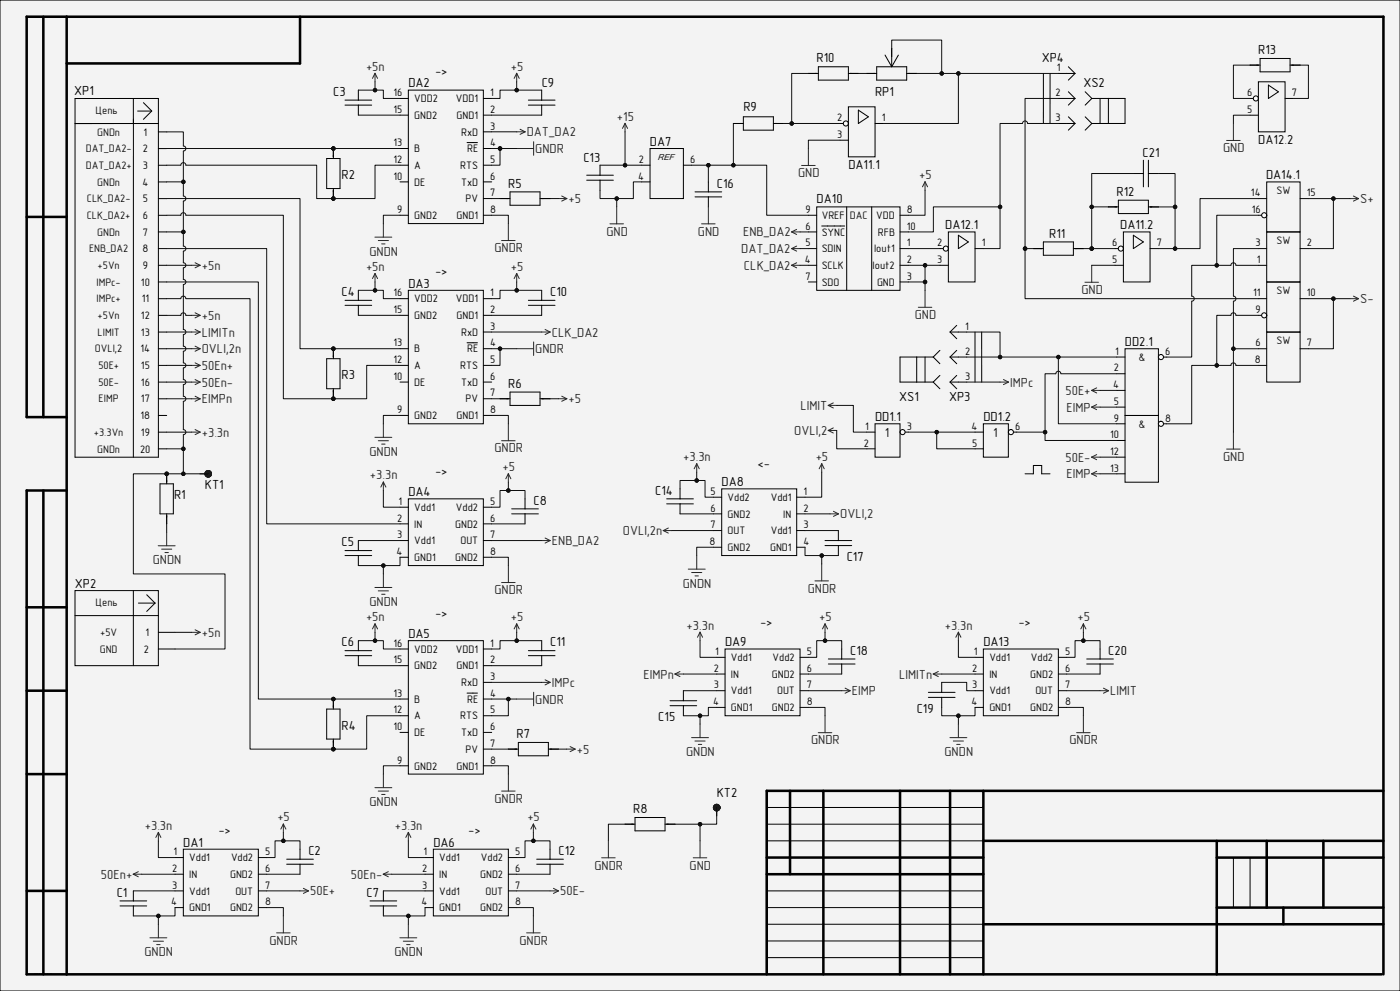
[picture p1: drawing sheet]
<svg xmlns="http://www.w3.org/2000/svg" width="420mm" height="297mm" viewBox="0 0 420 297" stroke-linecap="round" stroke-linejoin="round" font-family="sans-serif">
<defs><g id="words">
<g font-size="3.9">
<text x="377.5" y="16.2">R13</text>
<text x="245" y="18.7">R10</text>
<text x="312.5" y="18.7">XP4</text>
<text x="22.3" y="28.4">XP1</text>
<text x="100" y="28.7">C3</text>
<text x="122.5" y="26.2">DA2</text>
<text x="162.5" y="26.2">C9</text>
<text x="262.5" y="28.7">RP1</text>
<text x="325" y="26.2">XS2</text>
<text x="223" y="33.2">R9</text>
<text x="195" y="43.7">DA7</text>
<text x="342.7" y="46.9">C21</text>
<text x="377.5" y="43">DA12.2</text>
<text x="102.5" y="53.7">R2</text>
<text x="175" y="48.7">C13</text>
<text x="254.5" y="50.5">DA11.1</text>
<text x="379.8" y="53.7">DA14.1</text>
<text x="152.5" y="56.2">R5</text>
<text x="215" y="56.2">C16</text>
<text x="335" y="58.7">R12</text>
<text x="245" y="61">DA10</text>
<text x="283.5" y="68.7">DA12.1</text>
<text x="314.7" y="71.5">R11</text>
<text x="336" y="68.7">DA11.2</text>
<text x="102.5" y="88.7">C4</text>
<text x="122.5" y="86.2">DA3</text>
<text x="165" y="88.7">C10</text>
<text x="337.5" y="103.7">DD2.1</text>
<text x="102.5" y="113.7">R3</text>
<text x="152.5" y="116.2">R6</text>
<text x="269.7" y="120.3">XS1</text>
<text x="284.7" y="120.3">XP3</text>
<text x="262.5" y="126.2">DD1.1</text>
<text x="295" y="126.2">DD1.2</text>
<text x="52.2" y="149.6">R1</text>
<text x="61.5" y="146.5">КТ1</text>
<text x="122.5" y="148.7">DA4</text>
<text x="196.5" y="148.2">C14</text>
<text x="216.5" y="145.7">DA8</text>
<text x="160" y="151.2">C8</text>
<text x="102.5" y="163.7">C5</text>
<text x="254" y="168.2">C17</text>
<text x="22.5" y="176.2">XP2</text>
<text x="122.5" y="191.2">DA5</text>
<text x="102.5" y="193.7">C6</text>
<text x="165" y="193.7">C11</text>
<text x="217.5" y="193.7">DA9</text>
<text x="255" y="196.2">C18</text>
<text x="295" y="193.7">DA13</text>
<text x="332.5" y="196.2">C20</text>
<text x="275" y="213.7">C19</text>
<text x="102.5" y="218.7">R4</text>
<text x="155" y="221.2">R7</text>
<text x="197.5" y="216.2">C15</text>
<text x="215" y="238.7">КТ2</text>
<text x="190" y="243.7">R8</text>
<text x="55" y="253.7">DA1</text>
<text x="92.5" y="256.2">C2</text>
<text x="130" y="253.7">DA6</text>
<text x="167.5" y="256.2">C12</text>
<text x="35" y="268.7">C1</text>
<text x="110" y="268.7">C7</text>
</g>
<g font-size="3.9" fill="#262626">
<text x="109.8" y="21.2">+5n</text>
<text x="153.2" y="21.2">+5</text>
<text x="158" y="40.9">DAT_DA2</text>
<text x="185.1" y="36.2">+15</text>
<text x="160.6" y="45.8">GNDR</text>
<text x="366.9" y="45.6">GND</text>
<text x="239.4" y="53.1">GND</text>
<text x="275.8" y="53.7">+5</text>
<text x="170.6" y="60.9">+5</text>
<text x="408.1" y="60.9">S+</text>
<text x="181.9" y="70.6">GND</text>
<text x="209.4" y="70.6">GND</text>
<text x="222.9" y="70.9">ENB_DA2</text>
<text x="110.8" y="76.6">GNDN</text>
<text x="148.3" y="75.6">GNDR</text>
<text x="222.4" y="75.9">DAT_DA2</text>
<text x="60.5" y="80.9">+5n</text>
<text x="109.8" y="81.2">+5n</text>
<text x="153.2" y="81.2">+5</text>
<text x="223.2" y="80.9">CLK_DA2</text>
<text x="324.4" y="88.1">GND</text>
<text x="60.5" y="95.8">+5n</text>
<text x="274.4" y="95.6">GND</text>
<text x="408.1" y="90.8">S-</text>
<text x="60.5" y="100.9">LIMITn</text>
<text x="165.6" y="100.9">CLK_DA2</text>
<text x="60.5" y="105.9">OVLI,2n</text>
<text x="160.6" y="105.9">GNDR</text>
<text x="60.5" y="110.9">50En+</text>
<text x="60.5" y="115.9">50En-</text>
<text x="303.1" y="115.9">IMPc</text>
<text x="319.7" y="118.4">50E+</text>
<text x="60.5" y="120.9">EIMPn</text>
<text x="170.6" y="120.9">+5</text>
<text x="240.1" y="122.9">LIMIT</text>
<text x="320" y="123.4">EIMP</text>
<text x="60.5" y="130.9">+3.3n</text>
<text x="238.3" y="130.3">OVLI,2</text>
<text x="110.8" y="136.6">GNDN</text>
<text x="148.3" y="135.6">GNDR</text>
<text x="111" y="143.7">+3.3n</text>
<text x="150.7" y="141.2">+5</text>
<text x="204.9" y="138.2">+3.3n</text>
<text x="244.7" y="138.2">+5</text>
<text x="319.7" y="138.3">50E-</text>
<text x="320" y="143.3">EIMP</text>
<text x="366.9" y="138.1">GND</text>
<text x="252.1" y="155.4">OVLI,2</text>
<text x="186.9" y="160.4">OVLI,2n</text>
<text x="165.6" y="163.4">ENB_DA2</text>
<text x="45.8" y="169.1">GNDN</text>
<text x="148.3" y="178.1">GNDR</text>
<text x="204.8" y="176.1">GNDN</text>
<text x="242.3" y="177.6">GNDR</text>
<text x="110.8" y="181.6">GNDN</text>
<text x="60.5" y="190.9">+5n</text>
<text x="109.8" y="186.2">+5n</text>
<text x="153.2" y="186.2">+5</text>
<text x="206" y="188.7">+3.3n</text>
<text x="245.7" y="186.2">+5</text>
<text x="283.5" y="188.7">+3.3n</text>
<text x="323.3" y="186.2">+5</text>
<text x="193" y="203.4">EIMPn</text>
<text x="269.7" y="203.4">LIMITn</text>
<text x="165.6" y="205.9">IMPc</text>
<text x="255.6" y="208.4">EIMP</text>
<text x="333" y="208.4">LIMIT</text>
<text x="160.6" y="210.9">GNDR</text>
<text x="173.1" y="225.8">+5</text>
<text x="205.8" y="226.6">GNDN</text>
<text x="243.3" y="223.1">GNDR</text>
<text x="283.3" y="226.6">GNDN</text>
<text x="320.8" y="223.1">GNDR</text>
<text x="110.8" y="241.6">GNDN</text>
<text x="148.3" y="240.6">GNDR</text>
<text x="43.4" y="248.7">+3.3n</text>
<text x="83.2" y="246.2">+5</text>
<text x="118.4" y="248.7">+3.3n</text>
<text x="158.2" y="246.2">+5</text>
<text x="30.3" y="263.4">50En+</text>
<text x="105.3" y="263.4">50En-</text>
<text x="178.3" y="260.6">GNDR</text>
<text x="206.9" y="260.6">GND</text>
<text x="93" y="268.4">50E+</text>
<text x="168.1" y="268.4">50E-</text>
<text x="43.3" y="286.6">GNDN</text>
<text x="80.8" y="283.1">GNDR</text>
<text x="118.3" y="286.6">GNDN</text>
<text x="155.8" y="283.1">GNDR</text>
</g>
<g font-size="3.9" fill="#0e0e0e">
<text x="134.3" y="20.7" transform="rotate(-180 134.3 20.7)">&lt;-</text>
<text x="134.3" y="80.6" transform="rotate(-180 134.3 80.6)">&lt;-</text>
<text x="265.5" y="130.9">1</text>
<text x="297.9" y="130.9">1</text>
<text x="134.3" y="140.7" transform="rotate(-180 134.3 140.7)">&lt;-</text>
<text x="227.2" y="140.4">&lt;-</text>
<text x="134.3" y="183.2" transform="rotate(-180 134.3 183.2)">&lt;-</text>
<text x="231.8" y="185.7" transform="rotate(-180 231.8 185.7)">&lt;-</text>
<text x="309.2" y="185.7" transform="rotate(-180 309.2 185.7)">&lt;-</text>
<text x="69.3" y="248.2" transform="rotate(-180 69.3 248.2)">&lt;-</text>
<text x="144.2" y="248.2" transform="rotate(-180 144.2 248.2)">&lt;-</text>
</g>
<g font-size="3.3">
<text x="317.1" y="21.3">1</text>
<text x="118" y="28.8">16</text>
<text x="147" y="28.8">1</text>
<text x="316.7" y="28.8">2</text>
<text x="374.1" y="28.8">6</text>
<text x="387.5" y="28.8">7</text>
<text x="118" y="33.8">15</text>
<text x="124.3" y="35.6">GND2</text>
<text x="124.3" y="30.6">VDD2</text>
<text x="136.8" y="30.6">VDD1</text>
<text x="137" y="35.6">GND1</text>
<text x="147" y="33.8">2</text>
<text x="374.1" y="33.8">5</text>
<text x="43.1" y="40.6">1</text>
<text x="138.3" y="40.6">RxD</text>
<text x="147" y="38.9">3</text>
<text x="251.1" y="36.4">2</text>
<text x="251.2" y="41.4">3</text>
<text x="264.5" y="36.4">1</text>
<text x="316.7" y="36.4">3</text>
<text x="42.8" y="45.6">2</text>
<text x="118" y="43.9">13</text>
<text x="124.3" y="45.6">B</text>
<text x="140.1" y="45.6">RE</text>
<text x="147" y="43.9">4</text>
<text x="42.8" y="50.6">3</text>
<text x="118" y="53.8">10</text>
<text x="118" y="48.9">12</text>
<text x="124.3" y="50.6">A</text>
<text x="138.1" y="50.6">RTS</text>
<text x="147" y="48.9">5</text>
<text x="147" y="53.8">6</text>
<text x="191.4" y="53.8">4</text>
<text x="191.6" y="48.9">2</text>
<text x="207.1" y="48.9">6</text>
<text x="42.7" y="55.6">4</text>
<text x="124.3" y="55.6">DE</text>
<text x="138.3" y="55.6">TxD</text>
<text x="147" y="58.8">7</text>
<text x="375.3" y="58.8">14</text>
<text x="392" y="58.8">15</text>
<text x="42.8" y="60.6">5</text>
<text x="42.8" y="65.6">6</text>
<text x="119.1" y="63.8">9</text>
<text x="124.3" y="65.6">GND2</text>
<text x="137" y="65.6">GND1</text>
<text x="139.7" y="60.6">PV</text>
<text x="147" y="63.8">8</text>
<text x="241.6" y="63.8">9</text>
<text x="246.5" y="65.6">VREF</text>
<text x="262.9" y="65.6">VDD</text>
<text x="272" y="63.8">8</text>
<text x="375.5" y="63.8">16</text>
<text x="42.8" y="70.6">7</text>
<text x="241.6" y="68.8">6</text>
<text x="246.5" y="70.6">SYNC</text>
<text x="263.4" y="70.6">RFB</text>
<text x="272" y="68.8">10</text>
<text x="42.7" y="75.6">8</text>
<text x="241.6" y="73.8">5</text>
<text x="246.5" y="75.6">SDIN</text>
<text x="262.2" y="75.6">Iout1</text>
<text x="272" y="73.8">1</text>
<text x="281.1" y="73.8">2</text>
<text x="294.5" y="73.8">1</text>
<text x="333.6" y="73.8">6</text>
<text x="347" y="73.8">7</text>
<text x="376.6" y="73.8">3</text>
<text x="392" y="73.8">2</text>
<text x="42.8" y="80.6">9</text>
<text x="241.4" y="78.8">4</text>
<text x="241.6" y="83.9">7</text>
<text x="246.5" y="80.6">SCLK</text>
<text x="261.8" y="80.6">Iout2</text>
<text x="272" y="78.8">2</text>
<text x="272" y="83.9">3</text>
<text x="281.1" y="78.8">3</text>
<text x="333.6" y="78.8">5</text>
<text x="377.1" y="78.8">1</text>
<text x="42.3" y="85.6">10</text>
<text x="118" y="88.9">16</text>
<text x="147" y="88.9">1</text>
<text x="246.5" y="85.6">SDO</text>
<text x="263.1" y="85.6">GND</text>
<text x="376" y="88.9">11</text>
<text x="392" y="88.9">10</text>
<text x="42.3" y="95.6">12</text>
<text x="42.5" y="90.6">11</text>
<text x="118" y="93.9">15</text>
<text x="124.3" y="95.6">GND2</text>
<text x="124.3" y="90.6">VDD2</text>
<text x="136.8" y="90.6">VDD1</text>
<text x="137" y="95.6">GND1</text>
<text x="147" y="93.9">2</text>
<text x="376.6" y="93.9">9</text>
<text x="42.3" y="100.6">13</text>
<text x="138.3" y="100.6">RxD</text>
<text x="147" y="98.8">3</text>
<text x="289.5" y="98.8">1</text>
<text x="42.2" y="105.6">14</text>
<text x="118" y="103.8">13</text>
<text x="124.3" y="105.6">B</text>
<text x="140.1" y="105.6">RE</text>
<text x="147" y="103.8">4</text>
<text x="289.5" y="106.3">2</text>
<text x="334.6" y="106.3">1</text>
<text x="349.5" y="106.3">6</text>
<text x="376.6" y="103.8">6</text>
<text x="392" y="103.8">7</text>
<text x="42.3" y="110.6">15</text>
<text x="118" y="113.8">10</text>
<text x="118" y="108.8">12</text>
<text x="124.3" y="110.6">A</text>
<text x="138.1" y="110.6">RTS</text>
<text x="147" y="108.8">5</text>
<text x="147" y="113.8">6</text>
<text x="289.5" y="113.8">3</text>
<text x="334.1" y="111.3">2</text>
<text x="376.4" y="108.8">8</text>
<text x="42.3" y="115.6">16</text>
<text x="124.3" y="115.6">DE</text>
<text x="138.3" y="115.6">TxD</text>
<text x="147" y="118.8">7</text>
<text x="333.9" y="116.3">4</text>
<text x="42.2" y="125.6">18</text>
<text x="42.3" y="120.6">17</text>
<text x="119.1" y="123.8">9</text>
<text x="124.3" y="125.6">GND2</text>
<text x="137" y="125.6">GND1</text>
<text x="139.7" y="120.6">PV</text>
<text x="147" y="123.8">8</text>
<text x="334.1" y="121.3">5</text>
<text x="42.3" y="130.6">19</text>
<text x="259.6" y="128.9">1</text>
<text x="272" y="128.9">3</text>
<text x="291.4" y="128.9">4</text>
<text x="304.5" y="128.9">6</text>
<text x="333" y="131.4">10</text>
<text x="334.1" y="126.4">9</text>
<text x="349.5" y="126.4">8</text>
<text x="42" y="135.6">20</text>
<text x="259.1" y="133.9">2</text>
<text x="291.6" y="133.9">5</text>
<text x="333" y="136.4">12</text>
<text x="333" y="141.4">13</text>
<text x="213.1" y="148.3">5</text>
<text x="241" y="148.3">1</text>
<text x="119.6" y="151.3">1</text>
<text x="124.3" y="153.1">Vdd1</text>
<text x="136.8" y="153.1">Vdd2</text>
<text x="147" y="151.3">5</text>
<text x="213.1" y="153.3">6</text>
<text x="218.3" y="150.1">Vdd2</text>
<text x="218.3" y="155.1">GND2</text>
<text x="231.2" y="150.1">Vdd1</text>
<text x="235" y="155.1">IN</text>
<text x="241" y="153.3">2</text>
<text x="119.1" y="156.3">2</text>
<text x="119.1" y="161.3">3</text>
<text x="124.3" y="158.1">IN</text>
<text x="136.6" y="158.1">GND2</text>
<text x="147" y="156.3">6</text>
<text x="147" y="161.3">7</text>
<text x="213.1" y="158.3">7</text>
<text x="218.3" y="160.1">OUT</text>
<text x="231.2" y="160.1">Vdd1</text>
<text x="241" y="158.3">3</text>
<text x="118.9" y="166.3">4</text>
<text x="124.3" y="163.1">Vdd1</text>
<text x="138.1" y="163.1">OUT</text>
<text x="147" y="166.3">8</text>
<text x="212.9" y="163.4">8</text>
<text x="218.3" y="165.1">GND2</text>
<text x="231" y="165.1">GND1</text>
<text x="241" y="163.4">4</text>
<text x="124.3" y="168.1">GND1</text>
<text x="136.6" y="168.1">GND2</text>
<text x="43.6" y="190.6">1</text>
<text x="43.2" y="195.6">2</text>
<text x="118" y="193.8">16</text>
<text x="124.3" y="195.6">VDD2</text>
<text x="136.8" y="195.6">VDD1</text>
<text x="147" y="193.8">1</text>
<text x="214.6" y="196.3">1</text>
<text x="242" y="196.3">5</text>
<text x="292.1" y="196.3">1</text>
<text x="319.5" y="196.3">5</text>
<text x="118" y="198.8">15</text>
<text x="124.3" y="200.6">GND2</text>
<text x="137" y="200.6">GND1</text>
<text x="147" y="198.8">2</text>
<text x="147" y="203.8">3</text>
<text x="214.1" y="201.3">2</text>
<text x="219.3" y="198.1">Vdd1</text>
<text x="219.3" y="203.1">IN</text>
<text x="231.6" y="203.1">GND2</text>
<text x="231.8" y="198.1">Vdd2</text>
<text x="242" y="201.3">6</text>
<text x="291.6" y="201.3">2</text>
<text x="296.8" y="198.1">Vdd1</text>
<text x="296.8" y="203.1">IN</text>
<text x="309.1" y="203.1">GND2</text>
<text x="309.3" y="198.1">Vdd2</text>
<text x="319.5" y="201.3">6</text>
<text x="118" y="208.8">13</text>
<text x="138.3" y="205.6">RxD</text>
<text x="147" y="208.8">4</text>
<text x="214.2" y="206.3">3</text>
<text x="219.3" y="208.1">Vdd1</text>
<text x="233.1" y="208.1">OUT</text>
<text x="242" y="206.3">7</text>
<text x="291.6" y="206.3">3</text>
<text x="296.8" y="208.1">Vdd1</text>
<text x="310.6" y="208.1">OUT</text>
<text x="319.5" y="206.3">7</text>
<text x="118" y="213.8">12</text>
<text x="124.3" y="215.6">A</text>
<text x="124.3" y="210.6">B</text>
<text x="138.1" y="215.6">RTS</text>
<text x="140.1" y="210.6">RE</text>
<text x="147" y="213.8">5</text>
<text x="213.9" y="211.3">4</text>
<text x="219.3" y="213.1">GND1</text>
<text x="231.6" y="213.1">GND2</text>
<text x="242" y="211.3">8</text>
<text x="291.4" y="211.3">4</text>
<text x="296.8" y="213.1">GND1</text>
<text x="309.1" y="213.1">GND2</text>
<text x="319.5" y="211.3">8</text>
<text x="118" y="218.9">10</text>
<text x="124.3" y="220.6">DE</text>
<text x="138.3" y="220.6">TxD</text>
<text x="147" y="218.9">6</text>
<text x="139.7" y="225.6">PV</text>
<text x="147" y="223.9">7</text>
<text x="119.1" y="228.9">9</text>
<text x="124.3" y="230.6">GND2</text>
<text x="137" y="230.6">GND1</text>
<text x="147" y="228.9">8</text>
<text x="52.1" y="256.3">1</text>
<text x="79.5" y="256.3">5</text>
<text x="127.1" y="256.3">1</text>
<text x="154.5" y="256.3">5</text>
<text x="51.6" y="261.3">2</text>
<text x="56.8" y="258.1">Vdd1</text>
<text x="56.8" y="263.1">IN</text>
<text x="69" y="263.1">GND2</text>
<text x="69.3" y="258.1">Vdd2</text>
<text x="79.5" y="261.3">6</text>
<text x="126.6" y="261.3">2</text>
<text x="131.8" y="258.1">Vdd1</text>
<text x="131.8" y="263.1">IN</text>
<text x="144.1" y="263.1">GND2</text>
<text x="144.3" y="258.1">Vdd2</text>
<text x="154.5" y="261.3">6</text>
<text x="51.6" y="266.4">3</text>
<text x="56.8" y="268.1">Vdd1</text>
<text x="70.6" y="268.1">OUT</text>
<text x="79.5" y="266.4">7</text>
<text x="126.7" y="266.4">3</text>
<text x="131.8" y="268.1">Vdd1</text>
<text x="145.6" y="268.1">OUT</text>
<text x="154.5" y="266.4">7</text>
<text x="51.4" y="271.4">4</text>
<text x="56.8" y="273.1">GND1</text>
<text x="69" y="273.1">GND2</text>
<text x="79.5" y="271.4">8</text>
<text x="126.4" y="271.4">4</text>
<text x="131.8" y="273.1">GND1</text>
<text x="144.1" y="273.1">GND2</text>
<text x="154.5" y="271.4">8</text>
</g>
<g font-size="3.3" fill="#0e0e0e">
<text x="28.7" y="34.2">Цепь</text>
<text x="29.2" y="40.6">GNDn</text>
<text x="25.7" y="45.6">DAT_DA2-</text>
<text x="25.7" y="50.6">DAT_DA2+</text>
<text x="29.2" y="55.6">GNDn</text>
<text x="383" y="58.1">SW</text>
<text x="26" y="65.6">CLK_DA2+</text>
<text x="26.1" y="60.6">CLK_DA2-</text>
<text x="254.9" y="65.6">DAC</text>
<text x="29.2" y="70.6">GNDn</text>
<text x="26.7" y="75.6">ENB_DA2</text>
<text x="383" y="73.1">SW</text>
<text x="29.3" y="80.6">+5Vn</text>
<text x="29" y="85.6">IMPc-</text>
<text x="383" y="88.1">SW</text>
<text x="29" y="90.6">IMPc+</text>
<text x="29.3" y="95.6">+5Vn</text>
<text x="29.3" y="100.6">LIMIT</text>
<text x="28.5" y="105.6">OVLI,2</text>
<text x="383" y="103.1">SW</text>
<text x="29.5" y="110.6">50E+</text>
<text x="341.6" y="108.1">&amp;</text>
<text x="29.5" y="115.6">50E-</text>
<text x="29.6" y="120.6">EIMP</text>
<text x="28.2" y="130.6">+3.3Vn</text>
<text x="341.6" y="128.1">&amp;</text>
<text x="29.2" y="135.6">GNDn</text>
<text x="28.7" y="181.6">Цепь</text>
<text x="30.1" y="190.6">+5V</text>
<text x="29.9" y="195.6">GND</text>
</g>
<text font-size="2.6" fill="#0e0e0e" x="197.3" y="47.9">REF</text>
<text font-size=".5" x="10" y="292.1">ALTIUM GOSTBOM2.0 KEV</text>
</g></defs>
<path d="M0 0h420v297h-420z" fill-rule="evenodd" fill="#f3f3f3"/>
<path d="M0 0h420v297h-420z" fill="none" stroke="#000" stroke-width=".3"/>
<path d="M0 0h420v297h-420z" fill-rule="evenodd" fill="#f3f3f3"/>
<g fill="none" stroke="#000" stroke-width=".3">
<path d="M0 0h420v297h-420zM103.5 30h8M103.5 31.5h8M107.5 27v3M107.5 31.5v3M120 29.5h2.5M120 34.5h2.5M122.5 27h22.5v40h-22.5zM145 29.5h2.5M145 34.5h2.5M145 39.5h2.5M158.5 30h8"/>
<path d="M158.5 31.5h8M162.5 27v3M162.5 31.5v3M120 44.5h2.5M120 49.5h2.5M120 54.5h2.5M140.1 42.7h3.1M145 44.5h2.5M145 49.5h2.5M145 54.5h2.5M145 59.5h2.5M150 59.5h3"/>
<path d="M153 57.5h9v4h-9zM162 59.5h3M120 64.5h2.5M145 64.5h2.5M103.5 90h8M103.5 91.5h8M107.5 87v3M107.5 91.5v3M120 89.5h2.5M120 94.5h2.5M122.5 87h22.5v40h-22.5zM145 89.5h2.5"/>
<path d="M145 94.5h2.5M145 99.5h2.5M158.5 90h8M158.5 91.5h8M162.5 87v3M162.5 91.5v3M120 104.5h2.5M120 109.5h2.5M120 114.5h2.5M140.1 102.7h3.1M145 104.5h2.5M145 109.5h2.5"/>
<path d="M145 114.5h2.5M145 119.5h2.5M150 119.5h3M153 117.5h9v4h-9zM162 119.5h3M120 124.5h2.5M145 124.5h2.5M120 152h2.5M120 157h2.5M122.5 149.5h22.5v20h-22.5zM145 152h2.5M145 157h2.5"/>
<path d="M153.5 154h8M153.5 152.5h8M157.5 149.5v3M157.5 154v3M103.5 165h8M103.5 166.5h8M107.5 162v3M107.5 166.5v3M120 162h2.5M120 167h2.5M145 162h2.5M145 167h2.5"/>
<path d="M103.5 195h8M103.5 196.5h8M107.5 192v3M107.5 196.5v3M120 194.5h2.5M120 199.5h2.5M122.5 192h22.5v40h-22.5zM145 194.5h2.5M145 199.5h2.5M158.5 195h8M158.5 196.5h8M162.5 192v3"/>
<path d="M162.5 196.5v3M120 209.5h2.5M120 214.5h2.5M120 219.5h2.5M140.1 207.7h3.1M145 204.5h2.5M145 209.5h2.5M145 214.5h2.5M145 219.5h2.5M120 229.5h2.5M145 224.5h2.5M145 229.5h2.5"/>
<path d="M152.5 224.5h3M155.5 222.5h9v4h-9zM164.5 224.5h3M230 242h65M230 247h65M230 252h65M370 257v15M375 257v15M230 267h65M230 272h65M230 277h65M230 282h65"/>
<path d="M230 287h65"/>
</g>
<g fill="none" stroke="#000" stroke-width=".76">
<path d="M13 5v120M20 5v287M90 5v14h-70M8 65h12M20 125h-12v-120h407v287M13 147v145M20 147h-12v145h406.5M8 182h12M8 207h12M8 232h12M237 237v25M247 237v55"/>
<path d="M270 237v55M285 237v55M295 237v55M415 237h-185v55M230 257h65M295 252h120M365 252v40M365 257h50M380 252v20M397 252v20M8 267h12M230 262h65"/>
<path d="M295 277h120M365 272h50M385 272v5"/>
</g>
<g fill="none" stroke="#262626" stroke-width=".3">
<path d="M112.5 22l-.8 1.5M112.5 22l.8 1.5M112.5 22v2.5M155 22l-.8 1.5M155 22l.8 1.5M155 22v2.5M155 39.5h2.5M156 38.7l1.5 .8M157.5 39.5l-1.5 .8M167.5 59.5h2.5M168.5 58.7l1.5 .8M170 59.5l-1.5 .8"/>
<path d="M112.5 71.1h5M113.5 72.1h3M114.5 73.1h1M115 67v4.1M150.5 72.1h4M152.5 67v5.1M112.5 82v2.5M112.5 82l-.8 1.5M112.5 82l.8 1.5M155 82v2.5M155 82l-.8 1.5M155 82l.8 1.5"/>
<path d="M162.5 99.5h2.5M163.5 98.7l1.5 .8M165 99.5l-1.5 .8M155 104.5h5.1M160.1 102.5v4M167.5 119.5h2.5M168.5 118.7l1.5 .8M170 119.5l-1.5 .8M112.5 131.1h5M113.5 132.1h3M114.5 133.1h1M115 127v4.1"/>
<path d="M150.5 132.1h4M152.5 127v5.1M115 144.5v2.5M115 144.5l-.8 1.5M115 144.5l.8 1.5M152.5 142v2.5M152.5 142l-.8 1.5M152.5 142l.8 1.5M112.5 176.1h5M113.5 177.1h3M114.5 178.1h1M115 172v4.1"/>
<path d="M150.5 174.6h4M152.5 169.5v5.1M162.5 162h2.5M163.5 161.2l1.5 .8M165 162l-1.5 .8M57.5 189.5h2.5M58.5 188.8l1.5 .7M60 189.5l-1.5 .8M112.5 187v2.5M112.5 187l-.8 1.5M112.5 187l.8 1.5M155 187v2.5"/>
<path d="M155 187l-.8 1.5M155 187l.8 1.5M155 209.5h5.1M160.1 207.5v4M162.5 204.5h2.5M163.5 203.8l1.5 .7M165 204.5l-1.5 .8M112.5 236.1h5M113.5 237.1h3M114.5 238.1h1M115 232v4.1M150.5 237.1h4"/>
<path d="M152.5 232v5.1M170 224.5h2.5M171 223.8l1.5 .7M172.5 224.5l-1.5 .8"/>
</g>
<circle cx="100" cy="224.5" r=".51" fill="#0e0e0e"/>
<circle cx="100" cy="224.5" r=".51" fill="none" stroke="#0e0e0e" stroke-width=".3"/>
<circle cx="100" cy="209.5" r=".51" fill="#0e0e0e"/>
<circle cx="100" cy="209.5" r=".51" fill="none" stroke="#0e0e0e" stroke-width=".3"/>
<path d="M98 212.5h4v9h-4zM100 209.5v3M100 221.5v3" fill="none" stroke="#000" stroke-width=".3"/>
<circle cx="100" cy="224.5" r=".51" fill="#0e0e0e"/>
<circle cx="100" cy="224.5" r=".51" fill="none" stroke="#0e0e0e" stroke-width=".3"/>
<path d="M100 209.5v2.5" fill="none" stroke="#000" stroke-width=".3"/>
<circle cx="100" cy="209.5" r=".51" fill="#0e0e0e"/>
<circle cx="100" cy="209.5" r=".51" fill="none" stroke="#0e0e0e" stroke-width=".3"/>
<circle cx="100" cy="119.5" r=".51" fill="#0e0e0e"/>
<circle cx="100" cy="119.5" r=".51" fill="none" stroke="#0e0e0e" stroke-width=".3"/>
<circle cx="100" cy="104.5" r=".51" fill="#0e0e0e"/>
<circle cx="100" cy="104.5" r=".51" fill="none" stroke="#0e0e0e" stroke-width=".3"/>
<path d="M98 107.5h4v9h-4zM100 104.5v3M100 116.5v3" fill="none" stroke="#000" stroke-width=".3"/>
<circle cx="100" cy="119.5" r=".51" fill="#0e0e0e"/>
<circle cx="100" cy="119.5" r=".51" fill="none" stroke="#0e0e0e" stroke-width=".3"/>
<path d="M100 104.5v2.5" fill="none" stroke="#000" stroke-width=".3"/>
<circle cx="100" cy="104.5" r=".51" fill="#0e0e0e"/>
<circle cx="100" cy="104.5" r=".51" fill="none" stroke="#0e0e0e" stroke-width=".3"/>
<circle cx="100" cy="59.5" r=".51" fill="#0e0e0e"/>
<circle cx="100" cy="59.5" r=".51" fill="none" stroke="#0e0e0e" stroke-width=".3"/>
<circle cx="100" cy="44.5" r=".51" fill="#0e0e0e"/>
<circle cx="100" cy="44.5" r=".51" fill="none" stroke="#0e0e0e" stroke-width=".3"/>
<path d="M98 47.5h4v9h-4zM100 44.5v3M100 56.5v3" fill="none" stroke="#000" stroke-width=".3"/>
<circle cx="100" cy="59.5" r=".51" fill="#0e0e0e"/>
<circle cx="100" cy="59.5" r=".51" fill="none" stroke="#0e0e0e" stroke-width=".3"/>
<path d="M100 44.5v2.5" fill="none" stroke="#000" stroke-width=".3"/>
<circle cx="100" cy="44.5" r=".51" fill="#0e0e0e"/>
<circle cx="100" cy="44.5" r=".51" fill="none" stroke="#0e0e0e" stroke-width=".3"/>
<g fill="none" stroke="#262626" stroke-width=".3">
<path d="M57.5 79.5h2.5M58.5 78.7l1.5 .8M60 79.5l-1.5 .8M57.5 99.5h2.5M57.5 94.5h2.5M58.5 98.7l1.5 .8M58.5 93.7l1.5 .8M60 99.5l-1.5 .8M60 94.5l-1.5 .8M57.5 104.5h2.5M57.5 109.5h2.5M57.5 114.5h2.5"/>
<path d="M57.5 119.5h2.5M58.5 103.7l1.5 .8M58.5 108.7l1.5 .8M58.5 113.8l1.5 .7M58.5 118.8l1.5 .7M60 104.5l-1.5 .8M60 109.5l-1.5 .8M60 114.5l-1.5 .8M60 119.5l-1.5 .8M57.5 129.5h2.5M58.5 128.7l1.5 .8M60 129.5l-1.5 .8"/>
<path d="M209 139l-.8 1.5M209 139l.8 1.5M209 139v2.5M246.5 139l-.8 1.5M246.5 139l.8 1.5M246.5 139v2.5M199 159l1.5 .8M199 159h2.5M200.5 158.3l-1.5 .7M249 154h2.5M250 153.2l1.5 .8M251.5 154l-1.5 .8"/>
<path d="M206.5 170.6h5.1M207.5 171.6h3M208.5 172.6h1M209 166.5v4.1M244.5 174.1h4M246.5 169v5.1M210 189.5v2.5M210 189.5l-.8 1.5M210 189.5l.8 1.5M247.5 187v2.5M247.5 187l-.8 1.5M247.5 187l.8 1.5"/>
<path d="M287.5 189.5v2.5M287.5 189.5l-.8 1.5M287.5 189.5l.8 1.5M325 187v2.5M325 187l-.8 1.5M325 187l.8 1.5M202.5 202h2.5M202.5 202l1.5 .8M204 201.3l-1.5 .7M210 217v4.1M245.5 219.6h4M247.5 214.5v5.1"/>
<path d="M252.5 207h2.5M253.5 206.2l1.5 .8M255 207l-1.5 .8M280 202l1.5 .8M280 202h2.5M281.5 201.3l-1.5 .7M287.5 217v4.1M323 219.6h4M325 214.5v5.1M330 207h2.5M331 206.2l1.5 .8M332.5 207l-1.5 .8"/>
<path d="M207.5 221.1h5M208.5 222.1h3M209.5 223.1h1M285 221.1h5M286 222.1h3M287 223.1h1M47.5 249.5v2.5M47.5 249.5l-.8 1.5M47.5 249.5l.8 1.5M85 247v2.5M85 247l-.8 1.5M85 247l.8 1.5"/>
<path d="M122.5 249.5v2.5M122.5 249.5l-.8 1.5M122.5 249.5l.8 1.5M160 247v2.5M160 247l-.8 1.5M160 247l.8 1.5M180.5 257.1h4M182.5 252v5.1M40 262l1.5 .8M40 262h2.5M41.5 261.2l-1.5 .8M47.5 277v4.1"/>
<path d="M83 279.6h4M85 274.5v5.1M90 267h2.5M91 266.2l1.5 .8M92.5 267l-1.5 .8M115 262h2.5M115 262l1.5 .8M116.5 261.2l-1.5 .8M122.5 277v4.1M158 279.6h4M160 274.5v5.1M165 267h2.5"/>
<path d="M166 266.2l1.5 .8M167.5 267l-1.5 .8M45 281.1h5M46 282.1h3M47 283.1h1M120 281.1h5M121 282.1h3M122 283.1h1"/>
</g>
<g fill="none" stroke="#000" stroke-width=".3">
<path d="M22.5 29.5h25v107.5h-25zM40 29.5v7.5M40 35.8v101.2M41.3 33.3h4.2M43 30.8l2.5 2.5-2.5 2.5M47.5 39.5h2.5M47.5 37h-25M47.5 54.5h2.5M47.5 44.5h2.5M47.5 49.5h2.5M47.5 59.5h2.5M47.5 69.5h2.5"/>
<path d="M47.5 74.5h2.5M47.5 79.5h2.5M47.5 64.5h2.5M47.5 84.5h2.5M47.5 89.5h2.5M47.5 99.5h2.5M47.5 94.5h2.5M47.5 109.5h2.5M47.5 104.5h2.5M47.5 114.5h2.5M47.5 119.5h2.5M47.5 124.5h2.5"/>
<path d="M47.5 129.5h2.5M47.5 134.5h2.5M200 151h8M200 149.5h8M204 146.5v3M204 151v3M214 149h2.5M214 154h2.5M214 159h2.5M216.5 146.5h22.5v20h-22.5zM239 149h2.5M239 154h2.5"/>
<path d="M239 159h2.5M251.5 159v3M22.5 177h25v22.5h-25zM40 177v22.5M44 178.3l2.5 2.5M214 164h2.5M239 164h2.5M247.5 162h8M247.5 163.5h8M251.5 163.5v3M41.5 180.8h5M46.5 180.8l-2.5 2.5"/>
<path d="M47.5 194.5h5M47.5 189.5h5M47.5 184.5h-25M215 197h2.5M217.5 194.5h22.5v20h-22.5zM240 197h2.5M248.5 199h8M248.5 197.5h8M252.5 194.5v3M252.5 199v3M292.5 197h2.5M295 194.5h22.5v20h-22.5z"/>
<path d="M317.5 197h2.5M326 199h8M326 197.5h8M330 194.5v3M330 199v3M201 210h8M201 211.5h8M205 207v3M205 211.5v3M215 202h2.5M215 207h2.5M215 212h2.5"/>
<path d="M240 202h2.5M240 207h2.5M240 212h2.5M278.5 207.5h8M278.5 209h8M282.5 204.5v3M282.5 209v3M292.5 202h2.5M292.5 207h2.5M292.5 212h2.5M317.5 202h2.5M317.5 207h2.5"/>
<path d="M317.5 212h2.5M52.5 257h2.5M55 254.5h22.5v20h-22.5zM77.5 257h2.5M86 259h8M86 257.5h8M90 254.5v3M90 259v3M127.5 257h2.5M130 254.5h22.5v20h-22.5zM152.5 257h2.5M161 259h8"/>
<path d="M161 257.5h8M165 254.5v3M165 259v3M187.5 247h3M190.5 245h9v4h-9zM199.5 247h3M36 270h8M36 271.5h8M40 267v3M40 271.5v3M52.5 262h2.5M52.5 267h2.5"/>
<path d="M52.5 272h2.5M77.5 262h2.5M77.5 267h2.5M77.5 272h2.5M111 270h8M111 271.5h8M115 267v3M115 271.5v3M127.5 262h2.5M127.5 267h2.5M127.5 272h2.5M152.5 262h2.5"/>
<path d="M152.5 267h2.5M152.5 272h2.5"/>
</g>
<circle cx="50" cy="142" r=".51" fill="#0e0e0e"/>
<circle cx="50" cy="142" r=".51" fill="none" stroke="#0e0e0e" stroke-width=".3"/>
<path d="M48 145h4v9h-4zM50 142v3M50 154v3" fill="none" stroke="#000" stroke-width=".3"/>
<circle cx="50" cy="142" r=".51" fill="#0e0e0e"/>
<circle cx="50" cy="142" r=".51" fill="none" stroke="#0e0e0e" stroke-width=".3"/>
<g fill="none" stroke="#262626" stroke-width=".3">
<path d="M187.5 37l-.8 1.5M187.5 37l.8 1.5M187.5 37v2.5M155 44.5h5.1M160.1 42.5v4M183 67.1h4M185 62v5.1M210.5 67.1h4M212.5 62v5.1M237.5 79.5l1.5 .8M237.5 79.5h2.5M237.5 69.5l1.5 .8"/>
<path d="M237.5 69.5h2.5M237.5 74.5l1.5 .8M237.5 74.5h2.5M239 78.8l-1.5 .7M239 68.7l-1.5 .8M239 73.7l-1.5 .8M50 159.5v4.1M47.5 163.6h5M48.5 164.6h3M49.5 165.6h1"/>
</g>
<g fill="none" stroke="#1c1c1c" stroke-width="1.3">
<circle cx="62.5" cy="142" r=".5"/>
<circle cx="215" cy="242.1" r=".5"/>
</g>
<g fill="none" stroke="#000" stroke-width=".3">
<path d="M176 54h8M176 52.5h8M180 49.5v3M180 54v3M192.5 49.5h2.5M192.5 54.5h2.5M195 44.5h10v15h-10zM205 49.5h2.5M208.5 57.5h8M208.5 59h8M212.5 54.5v3M212.5 59v3"/>
<path d="M282 79.5h2.5M282 74.5h2.5M292.5 74.5h2.5M60 142h2.5M215 242v2.5"/>
</g>
<circle cx="283.7" cy="74.5" r=".76" fill="#fbfbfb"/>
<g fill="none" stroke="#000" stroke-width=".3">
<path d="M340 52h3M343 48v8M344.5 48v8M344.5 52h3M242.5 74.5h2.5M242.5 79.5h2.5M242.5 69.5h2.5M242.5 64.5h2.5M245 62h25v25h-25zM246.5 67.7h6.9M254 62v25M261.5 62v25"/>
<path d="M270 74.5h2.5M270 79.5h2.5M270 69.5h2.5M270 64.5h2.5M284.5 69.5h8v15h-8zM287.5 70.5l3 2-3 2zM310 74.5h3M313 72.5h9v4h-9zM322 74.5h3M332.5 62h3M334.5 74.5h2.5M335.5 60h9v4h-9z"/>
<path d="M344.5 62h3M242.5 84.5h2.5M270 84.5h2.5"/>
<circle cx="283.7" cy="74.5" r=".76"/>
</g>
<path d="M277.5 54.5l-.8 1.5M277.5 54.5l.8 1.5M277.5 54.5v2.5" fill="none" stroke="#262626" stroke-width=".3"/>
<circle cx="336.2" cy="74.5" r=".76" fill="#fbfbfb"/>
<g fill="none" stroke="#000" stroke-width=".3">
<path d="M377.5 59.5h2.5M334.5 79.5h2.5M337 69.5h8v15h-8zM340 70.5l3 2-3 2zM345 74.5h2.5M377.5 79.5h2.5M377.5 74.5h2.5M377.5 64.5h2.5M380 69.5h10v15h-10zM390 74.5h2.5"/>
<circle cx="336.2" cy="74.5" r=".76"/>
</g>
<g fill="none" stroke="#262626" stroke-width=".3">
<path d="M405 59.5h2.5M406 58.8l1.5 .7M407.5 59.5l-1.5 .8M327.5 79.5v5.1M325.5 84.6h4M405 89.5h2.5M406 88.8l1.5 .7M407.5 89.5l-1.5 .8M327.5 117l1.5 .8M327.5 117h2.5M329 116.2l-1.5 .8M248.5 121.5l1.5 .8"/>
<path d="M248.5 121.5h2.5M248.5 129l1.5 .8M248.5 129h2.5M250 120.7l-1.5 .8M250 128.2l-1.5 .8M327.5 137l1.5 .8M327.5 137h2.5M327.5 122l1.5 .8M327.5 122h2.5M329 136.2l-1.5 .8M329 121.3l-1.5 .7M368 134.6h4"/>
<path d="M370 129.5v5.1M327.5 142l1.5 .8M327.5 142h2.5M329 141.2l-1.5 .8"/>
</g>
<circle cx="379.2" cy="64.5" r=".76" fill="#fbfbfb"/>
<g fill="none" stroke="#000" stroke-width=".3">
<path d="M380 54.5h10v15h-10zM390 59.5h2.5M377.5 89.5h2.5M377.5 94.5h2.5"/>
<circle cx="379.2" cy="64.5" r=".76"/>
</g>
<circle cx="379.2" cy="94.5" r=".76" fill="#fbfbfb"/>
<g fill="none" stroke="#000" stroke-width=".3">
<path d="M380 84.5h10v15h-10zM380 99.5h10v15h-10zM390 89.5h2.5M377.5 104.5h2.5M377.5 109.5h2.5M390 104.5h2.5M335 127h2.5M335 132h2.5M335 137h2.5M337.5 124.5h10v20h-10zM347.5 127h2.5"/>
<circle cx="379.2" cy="94.5" r=".76"/>
</g>
<circle cx="348.3" cy="127" r=".76" fill="#fbfbfb"/>
<g fill="none" stroke="#000" stroke-width=".3">
<path d="M335 107h2.5M335 112h2.5M335 117h2.5M337.5 104.5h10v20h-10zM347.5 107h2.5M335 142h2.5"/>
<circle cx="348.3" cy="127" r=".76"/>
</g>
<circle cx="348.3" cy="107" r=".76" fill="#fbfbfb"/>
<g fill="none" stroke="#000" stroke-width=".3">
<path d="M265.5 16.5l2 3.5M267.5 14.5v5.5M269.5 16.5l-2 3.5M252 37h2.5M260 22h3M262.5 37h2.5M263 20h9v4h-9zM272 22h3M313 22v15M315 22v15M317.5 22h5M317.5 37h5"/>
<path d="M317.5 29.5h5M320.5 35l2 2M320.5 27.5l2 2M320.5 20l2 2M322.5 37l-2 2M322.5 29.5l-2 2M322.5 22l-2 2M325.5 35l2 2-2 2M325.5 27.5l2 2-2 2M327.4 29.5h10.1v7.5h-10.1M330 29.5v7.5M332.5 29.5v7.5"/>
<path d="M252 42h2.5M335 122h2.5"/>
<circle cx="348.3" cy="107" r=".76"/>
</g>
<path d="M240.5 49.6h4M242.5 44.5v5.1M275.5 92.1h4M277.5 87v5.1" fill="none" stroke="#262626" stroke-width=".3"/>
<circle cx="253.7" cy="37" r=".76" fill="#fbfbfb"/>
<g fill="none" stroke="#000" stroke-width=".3">
<path d="M254.5 32h8v15h-8zM257.5 33l3 2-3 2zM375 29.5h2.5"/>
<circle cx="253.7" cy="37" r=".76"/>
</g>
<circle cx="376.7" cy="29.5" r=".76" fill="#fbfbfb"/>
<g fill="none" stroke="#000" stroke-width=".3">
<path d="M375 19.5h3M378 17.5h9v4h-9zM387 19.5h3M220 37h3M223 35h9v4h-9zM232 37h3M242.5 22h3M245.5 20h9v4h-9zM254.5 22h3M375 34.5h2.5M377.5 24.5h8v15h-8zM380.5 25.5l3 2-3 2z"/>
<path d="M385.5 29.5h2.5M285 99.5h5M285 99.5l2 2M287 97.5l-2 2M292.5 99.5v15M294.5 99.5v15M275 107v7.5M277.5 107v7.5M280.1 107h-10.1v7.5h10.1M282 112.5l-2 2 2 2M282 105l-2 2 2 2M285 114.5h5"/>
<path d="M285 114.5l2 2M285 107h5M285 107l2 2M287 112.5l-2 2M287 105l-2 2M260 129.5h2.5M260 134.5h2.5M270 129.5h2.5"/>
<circle cx="376.7" cy="29.5" r=".76"/>
</g>
<path d="M370 37v5.1M368 42.1h4M300 114.5h2.5M301 113.7l1.5 .8M302.5 114.5l-1.5 .8" fill="none" stroke="#262626" stroke-width=".3"/>
<circle cx="270.8" cy="129.5" r=".76" fill="#fbfbfb"/>
<g fill="none" stroke="#000" stroke-width=".3">
<path d="M262.5 127h7.5v10h-7.5zM292.5 129.5h2.5M292.5 134.5h2.5M302.5 129.5h2.5"/>
<circle cx="270.8" cy="129.5" r=".76"/>
</g>
<circle cx="303.3" cy="129.5" r=".76" fill="#fbfbfb"/>
<g fill="none" stroke="#000" stroke-width=".3">
<path d="M295 127h7.5v10h-7.5z"/>
<circle cx="303.3" cy="129.5" r=".76"/>
</g>
<path d="M208 257.1h4M210 252v5.1" fill="none" stroke="#262626" stroke-width=".3"/>
<path d="M107.5 34.5h12.5M107.5 27h5M147.5 59.5h2.5M165 59.5h2.5M120 64.5h-5v2.5M147.5 64.5h5v2.5" fill="none" stroke="#0e0e0e" stroke-width=".3"/>
<circle cx="112.5" cy="27" r=".51" fill="#0e0e0e"/>
<g fill="none" stroke="#0e0e0e" stroke-width=".3">
<path d="M112.5 24.5v2.5h2.5v2.5h5"/>
<circle cx="112.5" cy="27" r=".51"/>
</g>
<circle cx="112.5" cy="27" r=".51" fill="#0e0e0e"/>
<g fill="none" stroke="#0e0e0e" stroke-width=".3">
<path d="M147.5 34.5h15M155 24.5v2.5"/>
<circle cx="112.5" cy="27" r=".51"/>
</g>
<circle cx="155" cy="27" r=".51" fill="#0e0e0e"/>
<g fill="none" stroke="#0e0e0e" stroke-width=".3">
<path d="M162.5 27h-12.5v2.5h-2.5"/>
<circle cx="155" cy="27" r=".51"/>
</g>
<circle cx="155" cy="27" r=".51" fill="#0e0e0e"/>
<g fill="none" stroke="#0e0e0e" stroke-width=".3">
<path d="M147.5 39.5h7.5M147.5 44.5h2.5"/>
<circle cx="155" cy="27" r=".51"/>
</g>
<circle cx="150" cy="44.5" r=".51" fill="#0e0e0e"/>
<g fill="none" stroke="#0e0e0e" stroke-width=".3">
<path d="M107.5 94.5h12.5M107.5 87h5M147.5 119.5h2.5M165 119.5h2.5M120 124.5h-5v2.5M147.5 124.5h5v2.5"/>
<circle cx="150" cy="44.5" r=".51"/>
</g>
<circle cx="112.5" cy="87" r=".51" fill="#0e0e0e"/>
<g fill="none" stroke="#0e0e0e" stroke-width=".3">
<path d="M112.5 84.5v2.5h2.5v2.5h5"/>
<circle cx="112.5" cy="87" r=".51"/>
</g>
<circle cx="112.5" cy="87" r=".51" fill="#0e0e0e"/>
<g fill="none" stroke="#0e0e0e" stroke-width=".3">
<path d="M147.5 94.5h15M155 84.5v2.5"/>
<circle cx="112.5" cy="87" r=".51"/>
</g>
<circle cx="155" cy="87" r=".51" fill="#0e0e0e"/>
<g fill="none" stroke="#0e0e0e" stroke-width=".3">
<path d="M162.5 87h-12.5v2.5h-2.5"/>
<circle cx="155" cy="87" r=".51"/>
</g>
<circle cx="155" cy="87" r=".51" fill="#0e0e0e"/>
<g fill="none" stroke="#0e0e0e" stroke-width=".3">
<path d="M147.5 99.5h15M147.5 104.5h7.5"/>
<circle cx="155" cy="87" r=".51"/>
</g>
<circle cx="150" cy="104.5" r=".51" fill="#0e0e0e"/>
<g fill="none" stroke="#0e0e0e" stroke-width=".3">
<path d="M107.5 162h12.5M115 169.5v2.5M147.5 162h15"/>
<circle cx="150" cy="104.5" r=".51"/>
</g>
<circle cx="115" cy="169.5" r=".51" fill="#0e0e0e"/>
<g fill="none" stroke="#0e0e0e" stroke-width=".3">
<path d="M115 147v5h5M147.5 157h10M157.5 149.5v-2.5h-7.5v5h-2.5M147.5 167h5v2.5"/>
<circle cx="115" cy="169.5" r=".51"/>
</g>
<circle cx="152.5" cy="147" r=".51" fill="#0e0e0e"/>
<g fill="none" stroke="#0e0e0e" stroke-width=".3">
<path d="M120 167v2.5h-12.5"/>
<circle cx="152.5" cy="147" r=".51"/>
</g>
<circle cx="115" cy="169.5" r=".51" fill="#0e0e0e"/>
<g fill="none" stroke="#0e0e0e" stroke-width=".3">
<path d="M107.5 199.5h12.5M107.5 192h5M120 229.5h-5v2.5M147.5 229.5h5v2.5M147.5 224.5h5M167.5 224.5h2.5"/>
<circle cx="115" cy="169.5" r=".51"/>
</g>
<circle cx="112.5" cy="192" r=".51" fill="#0e0e0e"/>
<g fill="none" stroke="#0e0e0e" stroke-width=".3">
<path d="M112.5 189.5v2.5h2.5v2.5h5"/>
<circle cx="112.5" cy="192" r=".51"/>
</g>
<circle cx="112.5" cy="192" r=".51" fill="#0e0e0e"/>
<g fill="none" stroke="#0e0e0e" stroke-width=".3">
<path d="M147.5 199.5h15M155 189.5v2.5"/>
<circle cx="112.5" cy="192" r=".51"/>
</g>
<circle cx="155" cy="192" r=".51" fill="#0e0e0e"/>
<g fill="none" stroke="#0e0e0e" stroke-width=".3">
<path d="M162.5 192h-12.5v2.5h-2.5"/>
<circle cx="155" cy="192" r=".51"/>
</g>
<circle cx="155" cy="192" r=".51" fill="#0e0e0e"/>
<g fill="none" stroke="#0e0e0e" stroke-width=".3">
<path d="M147.5 209.5h7.5M147.5 204.5h15"/>
<circle cx="155" cy="192" r=".51"/>
</g>
<circle cx="152.5" cy="209.5" r=".51" fill="#0e0e0e"/>
<g fill="none" stroke="#0e0e0e" stroke-width=".3">
<path d="M152.5 144.5v2.5"/>
<circle cx="152.5" cy="209.5" r=".51"/>
</g>
<circle cx="152.5" cy="147" r=".51" fill="#0e0e0e"/>
<g fill="none" stroke="#0e0e0e" stroke-width=".3">
<path d="M120 214.5h-10v10h-10"/>
<circle cx="152.5" cy="147" r=".51"/>
</g>
<circle cx="100" cy="224.5" r=".51" fill="#0e0e0e"/>
<g fill="none" stroke="#0e0e0e" stroke-width=".3">
<path d="M120 44.5h-70M57.5 99.5h-7.5M57.5 104.5h-7.5"/>
<circle cx="100" cy="224.5" r=".51"/>
</g>
<circle cx="100" cy="44.5" r=".51" fill="#0e0e0e"/>
<g fill="none" stroke="#0e0e0e" stroke-width=".3">
<path d="M50 59.5h40v45h30"/>
<circle cx="100" cy="44.5" r=".51"/>
</g>
<circle cx="100" cy="104.5" r=".51" fill="#0e0e0e"/>
<g fill="none" stroke="#0e0e0e" stroke-width=".3">
<path d="M50 74.5h30v82.5h40M50 84.5h27.5v125h42.5"/>
<circle cx="100" cy="104.5" r=".51"/>
</g>
<circle cx="100" cy="209.5" r=".51" fill="#0e0e0e"/>
<g fill="none" stroke="#0e0e0e" stroke-width=".3">
<path d="M50 39.5h5v4.2a.76 .76 0 0 1 .8 .8 .76 .76 0 0 1-.8 .8v9.2h-5"/>
<circle cx="100" cy="209.5" r=".51"/>
</g>
<circle cx="55" cy="54.5" r=".51" fill="#0e0e0e"/>
<g fill="none" stroke="#0e0e0e" stroke-width=".3">
<path d="M55 54.5v4.2a.76 .76 0 0 1 .8 .8 .76 .76 0 0 1-.8 .8v9.2h-5"/>
<circle cx="55" cy="54.5" r=".51"/>
</g>
<circle cx="55" cy="54.5" r=".51" fill="#0e0e0e"/>
<circle cx="55" cy="54.5" r=".51" fill="none" stroke="#0e0e0e" stroke-width=".3"/>
<circle cx="55" cy="69.5" r=".51" fill="#0e0e0e"/>
<g fill="none" stroke="#0e0e0e" stroke-width=".3">
<path d="M40 267h12.5M47.5 274.5v2.5M80 267h10"/>
<circle cx="55" cy="69.5" r=".51"/>
</g>
<circle cx="47.5" cy="274.5" r=".51" fill="#0e0e0e"/>
<g fill="none" stroke="#0e0e0e" stroke-width=".3">
<path d="M47.5 252v5h5M90 254.5v-2.5h-7.5v5h-2.5M80 272h5v2.5M80 262h10"/>
<circle cx="47.5" cy="274.5" r=".51"/>
</g>
<circle cx="85" cy="252" r=".51" fill="#0e0e0e"/>
<g fill="none" stroke="#0e0e0e" stroke-width=".3">
<path d="M52.5 272v2.5h-12.5"/>
<circle cx="85" cy="252" r=".51"/>
</g>
<circle cx="47.5" cy="274.5" r=".51" fill="#0e0e0e"/>
<g fill="none" stroke="#0e0e0e" stroke-width=".3">
<path d="M85 249.5v2.5"/>
<circle cx="47.5" cy="274.5" r=".51"/>
</g>
<circle cx="85" cy="252" r=".51" fill="#0e0e0e"/>
<g fill="none" stroke="#0e0e0e" stroke-width=".3">
<path d="M201.5 159h12.5M241.5 159h10M246.5 166.5v2.5"/>
<circle cx="85" cy="252" r=".51"/>
</g>
<circle cx="246.5" cy="166.5" r=".51" fill="#0e0e0e"/>
<g fill="none" stroke="#0e0e0e" stroke-width=".3">
<path d="M204 154h10M204 146.5v-2.5h7.5v5h2.5M246.5 141.5v7.5h-5M214 164h-5v2.5"/>
<circle cx="246.5" cy="166.5" r=".51"/>
</g>
<circle cx="209" cy="144" r=".51" fill="#0e0e0e"/>
<g fill="none" stroke="#0e0e0e" stroke-width=".3">
<path d="M241.5 164v2.5h10"/>
<circle cx="209" cy="144" r=".51"/>
</g>
<circle cx="246.5" cy="166.5" r=".51" fill="#0e0e0e"/>
<g fill="none" stroke="#0e0e0e" stroke-width=".3">
<path d="M209 141.5v2.5"/>
<circle cx="246.5" cy="166.5" r=".51"/>
</g>
<circle cx="209" cy="144" r=".51" fill="#0e0e0e"/>
<g fill="none" stroke="#0e0e0e" stroke-width=".3">
<path d="M120 49.5h-7.5v10h-17.5v-10h-39.2a.76 .76 0 0 0-.8-.8 .76 .76 0 0 0-.8 .8h-4.2M241.5 154h7.5M42.5 262h10"/>
<circle cx="209" cy="144" r=".51"/>
</g>
<circle cx="100" cy="59.5" r=".51" fill="#0e0e0e"/>
<g fill="none" stroke="#0e0e0e" stroke-width=".3">
<path d="M50 64.5h4.2a.76 .76 0 0 1 .8-.8 .76 .76 0 0 1 .8 .8h29.2v55h25v-10h10"/>
<circle cx="100" cy="59.5" r=".51"/>
</g>
<circle cx="100" cy="119.5" r=".51" fill="#0e0e0e"/>
<g fill="none" stroke="#0e0e0e" stroke-width=".3">
<path d="M55 134.5v7.5h-15v30h27.5v22.5h-15M57.5 129.5h-7.5"/>
<circle cx="100" cy="119.5" r=".51"/>
</g>
<circle cx="55" cy="134.5" r=".51" fill="#0e0e0e"/>
<circle cx="55" cy="134.5" r=".51" fill="none" stroke="#0e0e0e" stroke-width=".3"/>
<circle cx="55" cy="142" r=".51" fill="#0e0e0e"/>
<circle cx="55" cy="142" r=".51" fill="none" stroke="#0e0e0e" stroke-width=".3"/>
<circle cx="50" cy="142" r=".51" fill="#0e0e0e"/>
<g fill="none" stroke="#0e0e0e" stroke-width=".3">
<path d="M50 114.5h7.5M57.5 109.5h-7.5M115 267h12.5M122.5 274.5v2.5M155 267h10"/>
<circle cx="50" cy="142" r=".51"/>
</g>
<circle cx="122.5" cy="274.5" r=".51" fill="#0e0e0e"/>
<g fill="none" stroke="#0e0e0e" stroke-width=".3">
<path d="M122.5 252v5h5M165 254.5v-2.5h-7.5v5h-2.5M155 272h5v2.5M155 262h10"/>
<circle cx="122.5" cy="274.5" r=".51"/>
</g>
<circle cx="160" cy="252" r=".51" fill="#0e0e0e"/>
<g fill="none" stroke="#0e0e0e" stroke-width=".3">
<path d="M127.5 272v2.5h-12.5"/>
<circle cx="160" cy="252" r=".51"/>
</g>
<circle cx="122.5" cy="274.5" r=".51" fill="#0e0e0e"/>
<g fill="none" stroke="#0e0e0e" stroke-width=".3">
<path d="M160 249.5v2.5"/>
<circle cx="122.5" cy="274.5" r=".51"/>
</g>
<circle cx="160" cy="252" r=".51" fill="#0e0e0e"/>
<g fill="none" stroke="#0e0e0e" stroke-width=".3">
<path d="M287.5 214.5v2.5M320 207h10M117.5 262h10"/>
<circle cx="160" cy="252" r=".51"/>
</g>
<circle cx="287.5" cy="214.5" r=".51" fill="#0e0e0e"/>
<g fill="none" stroke="#0e0e0e" stroke-width=".3">
<path d="M287.5 192v5h5M330 194.5v-2.5h-7.5v5h-2.5M320 212h5v2.5M320 202h10"/>
<circle cx="287.5" cy="214.5" r=".51"/>
</g>
<circle cx="325" cy="192" r=".51" fill="#0e0e0e"/>
<g fill="none" stroke="#0e0e0e" stroke-width=".3">
<path d="M282.5 212v2.5h10v-2.5"/>
<circle cx="325" cy="192" r=".51"/>
</g>
<circle cx="287.5" cy="214.5" r=".51" fill="#0e0e0e"/>
<g fill="none" stroke="#0e0e0e" stroke-width=".3">
<path d="M325 189.5v2.5"/>
<circle cx="287.5" cy="214.5" r=".51"/>
</g>
<circle cx="325" cy="192" r=".51" fill="#0e0e0e"/>
<g fill="none" stroke="#0e0e0e" stroke-width=".3">
<path d="M50 119.5h7.5M205 207h10M210 214.5v2.5M242.5 207h10M282.5 202h10"/>
<circle cx="325" cy="192" r=".51"/>
</g>
<circle cx="210" cy="214.5" r=".51" fill="#0e0e0e"/>
<g fill="none" stroke="#0e0e0e" stroke-width=".3">
<path d="M210 192v5h5M252.5 194.5v-2.5h-7.5v5h-2.5M242.5 212h5v2.5M242.5 202h10"/>
<circle cx="210" cy="214.5" r=".51"/>
</g>
<circle cx="247.5" cy="192" r=".51" fill="#0e0e0e"/>
<g fill="none" stroke="#0e0e0e" stroke-width=".3">
<path d="M247.5 189.5v2.5"/>
<circle cx="247.5" cy="192" r=".51"/>
</g>
<circle cx="247.5" cy="192" r=".51" fill="#0e0e0e"/>
<g fill="none" stroke="#0e0e0e" stroke-width=".3">
<path d="M50 79.5h7.5M55 69.5v4.2a.76 .76 0 0 1 .8 .8 .76 .76 0 0 1-.8 .8v3.4a.76 .76 0 0 1 .8 .8 .76 .76 0 0 1-.8 .8v3.4a.76 .76 0 0 1 .8 .8 .76 .76 0 0 1-.8 .8v13.4a.76 .76 0 0 1 .8 .8 .76 .76 0 0 1-.8 .8v3.4a.76 .76 0 0 1 .8 .8 .76 .76 0 0 1-.8 .8v3.4a.76 .76 0 0 1 .8 .8 .76 .76 0 0 1-.8 .8v3.5a.76 .76 0 0 1 .8 .7 .76 .76 0 0 1-.8 .8v3.5a.76 .76 0 0 1 .8 .7 .76 .76 0 0 1-.8 .8v8.5a.76 .76 0 0 1 .8 .7 .76 .76 0 0 1-.8 .8v4.2h-5M205 202h10"/>
<circle cx="247.5" cy="192" r=".51"/>
</g>
<circle cx="55" cy="134.5" r=".51" fill="#0e0e0e"/>
<circle cx="55" cy="134.5" r=".51" fill="none" stroke="#0e0e0e" stroke-width=".3"/>
<circle cx="55" cy="69.5" r=".51" fill="#0e0e0e"/>
<g fill="none" stroke="#0e0e0e" stroke-width=".3">
<path d="M57.5 94.5h-1.7a.76 .76 0 0 0-.8-.7 .76 .76 0 0 0-.8 .7h-4.2M50 157v2.5M55 142h7.5M52.5 189.5h5M187.5 247h-5v5"/>
<circle cx="55" cy="69.5" r=".51"/>
</g>
<circle cx="55" cy="142" r=".51" fill="#0e0e0e"/>
<g fill="none" stroke="#0e0e0e" stroke-width=".3">
<path d="M215 212h-2.5v2.5h-7.5M282.5 204.5h7.5v2.5h2.5"/>
<circle cx="55" cy="142" r=".51"/>
</g>
<circle cx="210" cy="214.5" r=".51" fill="#0e0e0e"/>
<g fill="none" stroke="#0e0e0e" stroke-width=".3">
<path d="M150 104.5v5h-2.5"/>
<circle cx="210" cy="214.5" r=".51"/>
</g>
<circle cx="150" cy="104.5" r=".51" fill="#0e0e0e"/>
<g fill="none" stroke="#0e0e0e" stroke-width=".3">
<path d="M150 44.5v5h-2.5"/>
<circle cx="150" cy="104.5" r=".51"/>
</g>
<circle cx="150" cy="44.5" r=".51" fill="#0e0e0e"/>
<g fill="none" stroke="#0e0e0e" stroke-width=".3">
<path d="M150 44.5h5"/>
<circle cx="150" cy="44.5" r=".51"/>
</g>
<circle cx="150" cy="44.5" r=".51" fill="#0e0e0e"/>
<g fill="none" stroke="#0e0e0e" stroke-width=".3">
<path d="M152.5 209.5v5h-5"/>
<circle cx="150" cy="44.5" r=".51"/>
</g>
<circle cx="152.5" cy="209.5" r=".51" fill="#0e0e0e"/>
<g fill="none" stroke="#0e0e0e" stroke-width=".3">
<path d="M180 49.5h12.5"/>
<circle cx="152.5" cy="209.5" r=".51"/>
</g>
<circle cx="187.5" cy="49.5" r=".51" fill="#0e0e0e"/>
<g fill="none" stroke="#0e0e0e" stroke-width=".3">
<path d="M187.5 39.5v10"/>
<circle cx="187.5" cy="49.5" r=".51"/>
</g>
<circle cx="187.5" cy="49.5" r=".51" fill="#0e0e0e"/>
<g fill="none" stroke="#0e0e0e" stroke-width=".3">
<path d="M180 57v2.5h5v2.5"/>
<circle cx="187.5" cy="49.5" r=".51"/>
</g>
<circle cx="185" cy="59.5" r=".51" fill="#0e0e0e"/>
<g fill="none" stroke="#0e0e0e" stroke-width=".3">
<path d="M192.5 54.5h-2.5v5h-5"/>
<circle cx="185" cy="59.5" r=".51"/>
</g>
<circle cx="185" cy="59.5" r=".51" fill="#0e0e0e"/>
<g fill="none" stroke="#0e0e0e" stroke-width=".3">
<path d="M277.5 57v7.5h-5M392.5 59.5h12.5M272.5 74.5h9.5"/>
<circle cx="185" cy="59.5" r=".51"/>
</g>
<circle cx="400" cy="59.5" r=".51" fill="#0e0e0e"/>
<g fill="none" stroke="#0e0e0e" stroke-width=".3">
<path d="M400 59.5v15h-7.5"/>
<circle cx="400" cy="59.5" r=".51"/>
</g>
<circle cx="400" cy="59.5" r=".51" fill="#0e0e0e"/>
<g fill="none" stroke="#0e0e0e" stroke-width=".3">
<path d="M392.5 89.5h12.5"/>
<circle cx="400" cy="59.5" r=".51"/>
</g>
<circle cx="400" cy="89.5" r=".51" fill="#0e0e0e"/>
<g fill="none" stroke="#0e0e0e" stroke-width=".3">
<path d="M400 89.5v15h-7.5"/>
<circle cx="400" cy="89.5" r=".51"/>
</g>
<circle cx="400" cy="89.5" r=".51" fill="#0e0e0e"/>
<g fill="none" stroke="#0e0e0e" stroke-width=".3">
<path d="M347.5 52h5v22.5h-5"/>
<circle cx="400" cy="89.5" r=".51"/>
</g>
<circle cx="352.5" cy="74.5" r=".51" fill="#0e0e0e"/>
<circle cx="352.5" cy="74.5" r=".51" fill="none" stroke="#0e0e0e" stroke-width=".3"/>
<circle cx="352.5" cy="62" r=".51" fill="#0e0e0e"/>
<g fill="none" stroke="#0e0e0e" stroke-width=".3">
<path d="M327.5 74.5h7"/>
<circle cx="352.5" cy="62" r=".51"/>
</g>
<circle cx="327.5" cy="74.5" r=".51" fill="#0e0e0e"/>
<g fill="none" stroke="#0e0e0e" stroke-width=".3">
<path d="M307.5 74.5v15h70"/>
<circle cx="327.5" cy="74.5" r=".51"/>
</g>
<circle cx="307.5" cy="74.5" r=".51" fill="#0e0e0e"/>
<g fill="none" stroke="#0e0e0e" stroke-width=".3">
<path d="M377.5 59.5h-17.5v15h-7.5"/>
<circle cx="307.5" cy="74.5" r=".51"/>
</g>
<circle cx="352.5" cy="74.5" r=".51" fill="#0e0e0e"/>
<g fill="none" stroke="#0e0e0e" stroke-width=".3">
<path d="M377.5 74.5h-7.5v14.3a.76 .76 0 0 1 .8 .7 .76 .76 0 0 1-.8 .8v39.2"/>
<circle cx="352.5" cy="74.5" r=".51"/>
</g>
<circle cx="370" cy="104.5" r=".51" fill="#0e0e0e"/>
<g fill="none" stroke="#0e0e0e" stroke-width=".3">
<path d="M370 104.5h7.5"/>
<circle cx="370" cy="104.5" r=".51"/>
</g>
<circle cx="370" cy="104.5" r=".51" fill="#0e0e0e"/>
<g fill="none" stroke="#0e0e0e" stroke-width=".3">
<path d="M377.5 64.5h-12.5v15h4.3a.76 .76 0 0 1 .7-.7 .76 .76 0 0 1 .8 .7h6.7"/>
<circle cx="370" cy="104.5" r=".51"/>
</g>
<circle cx="365" cy="79.5" r=".51" fill="#0e0e0e"/>
<g fill="none" stroke="#0e0e0e" stroke-width=".3">
<path d="M377.5 94.5h-6.7a.76 .76 0 0 0-.8-.8 .76 .76 0 0 0-.7 .8h-4.3v15h4.3a.76 .76 0 0 1 .7-.7 .76 .76 0 0 1 .8 .7h6.7"/>
<circle cx="365" cy="79.5" r=".51"/>
</g>
<circle cx="365" cy="109.5" r=".51" fill="#0e0e0e"/>
<g fill="none" stroke="#0e0e0e" stroke-width=".3">
<path d="M335 107h-17.5v20h17.5"/>
<circle cx="365" cy="109.5" r=".51"/>
</g>
<circle cx="317.5" cy="107" r=".51" fill="#0e0e0e"/>
<g fill="none" stroke="#0e0e0e" stroke-width=".3">
<path d="M365 79.5h-7.5v9.3a.76 .76 0 0 1 .8 .7 .76 .76 0 0 1-.8 .8v16.7h-7.5M330 117h5M330 137h5"/>
<circle cx="317.5" cy="107" r=".51"/>
</g>
<circle cx="365" cy="79.5" r=".51" fill="#0e0e0e"/>
<g fill="none" stroke="#0e0e0e" stroke-width=".3">
<path d="M365 109.5h-7.5v17.5h-7.5"/>
<circle cx="365" cy="79.5" r=".51"/>
</g>
<circle cx="365" cy="109.5" r=".51" fill="#0e0e0e"/>
<g fill="none" stroke="#0e0e0e" stroke-width=".3">
<path d="M327.5 79.5h7M347.5 62h5M251 121.5h5v8h4M251 129v5.5h9M330 122h5M330 142h5"/>
<circle cx="365" cy="109.5" r=".51"/>
</g>
<circle cx="352.5" cy="62" r=".51" fill="#0e0e0e"/>
<g fill="none" stroke="#0e0e0e" stroke-width=".3">
<path d="M240 79.5h2.5M240 74.5h2.5M240 69.5h2.5M325 74.5h2.5"/>
<circle cx="352.5" cy="62" r=".51"/>
</g>
<circle cx="327.5" cy="74.5" r=".51" fill="#0e0e0e"/>
<g fill="none" stroke="#0e0e0e" stroke-width=".3">
<path d="M340 52h-12.5v10h5"/>
<circle cx="327.5" cy="74.5" r=".51"/>
</g>
<circle cx="327.5" cy="62" r=".51" fill="#0e0e0e"/>
<g fill="none" stroke="#0e0e0e" stroke-width=".3">
<path d="M327.5 62v12.5"/>
<circle cx="327.5" cy="62" r=".51"/>
</g>
<circle cx="327.5" cy="74.5" r=".51" fill="#0e0e0e"/>
<circle cx="327.5" cy="74.5" r=".51" fill="none" stroke="#0e0e0e" stroke-width=".3"/>
<circle cx="327.5" cy="62" r=".51" fill="#0e0e0e"/>
<g fill="none" stroke="#0e0e0e" stroke-width=".3">
<path d="M275 22h12.5v15h-22.5"/>
<circle cx="327.5" cy="62" r=".51"/>
</g>
<circle cx="287.5" cy="22" r=".51" fill="#0e0e0e"/>
<circle cx="287.5" cy="22" r=".51" fill="none" stroke="#0e0e0e" stroke-width=".3"/>
<circle cx="282.5" cy="22" r=".51" fill="#0e0e0e"/>
<g fill="none" stroke="#0e0e0e" stroke-width=".3">
<path d="M317.5 29.5h-10v45"/>
<circle cx="282.5" cy="22" r=".51"/>
</g>
<circle cx="307.5" cy="74.5" r=".51" fill="#0e0e0e"/>
<g fill="none" stroke="#0e0e0e" stroke-width=".3">
<path d="M287.5 22h30"/>
<circle cx="307.5" cy="74.5" r=".51"/>
</g>
<circle cx="287.5" cy="22" r=".51" fill="#0e0e0e"/>
<g fill="none" stroke="#0e0e0e" stroke-width=".3">
<path d="M212.5 49.5v5"/>
<circle cx="287.5" cy="22" r=".51"/>
</g>
<circle cx="212.5" cy="49.5" r=".51" fill="#0e0e0e"/>
<g fill="none" stroke="#0e0e0e" stroke-width=".3">
<path d="M252 42h-9.5v2.5M307.5 74.5h2.5"/>
<circle cx="212.5" cy="49.5" r=".51"/>
</g>
<circle cx="307.5" cy="74.5" r=".51" fill="#0e0e0e"/>
<g fill="none" stroke="#0e0e0e" stroke-width=".3">
<path d="M237.5 37h14.5"/>
<circle cx="307.5" cy="74.5" r=".51"/>
</g>
<circle cx="237.5" cy="37" r=".51" fill="#0e0e0e"/>
<g fill="none" stroke="#0e0e0e" stroke-width=".3">
<path d="M220 37v12.5"/>
<circle cx="237.5" cy="37" r=".51"/>
</g>
<circle cx="220" cy="49.5" r=".51" fill="#0e0e0e"/>
<g fill="none" stroke="#0e0e0e" stroke-width=".3">
<path d="M207.5 49.5h22.5v15h12.5"/>
<circle cx="220" cy="49.5" r=".51"/>
</g>
<circle cx="212.5" cy="49.5" r=".51" fill="#0e0e0e"/>
<circle cx="212.5" cy="49.5" r=".51" fill="none" stroke="#0e0e0e" stroke-width=".3"/>
<circle cx="220" cy="49.5" r=".51" fill="#0e0e0e"/>
<g fill="none" stroke="#0e0e0e" stroke-width=".3">
<path d="M272.5 84.5h5"/>
<circle cx="220" cy="49.5" r=".51"/>
</g>
<circle cx="277.5" cy="84.5" r=".51" fill="#0e0e0e"/>
<g fill="none" stroke="#0e0e0e" stroke-width=".3">
<path d="M272.5 79.5h5"/>
<circle cx="277.5" cy="84.5" r=".51"/>
</g>
<circle cx="277.5" cy="79.5" r=".51" fill="#0e0e0e"/>
<g fill="none" stroke="#0e0e0e" stroke-width=".3">
<path d="M282 79.5h-4.5v7.5"/>
<circle cx="277.5" cy="79.5" r=".51"/>
</g>
<circle cx="277.5" cy="84.5" r=".51" fill="#0e0e0e"/>
<circle cx="277.5" cy="84.5" r=".51" fill="none" stroke="#0e0e0e" stroke-width=".3"/>
<circle cx="277.5" cy="79.5" r=".51" fill="#0e0e0e"/>
<g fill="none" stroke="#0e0e0e" stroke-width=".3">
<path d="M300 62h-20v7.5h-7.5"/>
<circle cx="277.5" cy="79.5" r=".51"/>
</g>
<circle cx="300" cy="62" r=".51" fill="#0e0e0e"/>
<g fill="none" stroke="#0e0e0e" stroke-width=".3">
<path d="M317.5 37h-9.2a.76 .76 0 0 0-.8-.8 .76 .76 0 0 0-.8 .8h-6.7v37.5h-5"/>
<circle cx="300" cy="62" r=".51"/>
</g>
<circle cx="300" cy="62" r=".51" fill="#0e0e0e"/>
<g fill="none" stroke="#0e0e0e" stroke-width=".3">
<path d="M267.5 14.5v-2.5h15v10M375 19.5h-5v10h5M390 19.5h2.5v10h-4.5M375 34.5h-5v2.5"/>
<circle cx="300" cy="62" r=".51"/>
</g>
<circle cx="282.5" cy="22" r=".51" fill="#0e0e0e"/>
<g fill="none" stroke="#0e0e0e" stroke-width=".3">
<path d="M290 99.5h10v7.5h-10"/>
<circle cx="282.5" cy="22" r=".51"/>
</g>
<circle cx="300" cy="107" r=".51" fill="#0e0e0e"/>
<g fill="none" stroke="#0e0e0e" stroke-width=".3">
<path d="M290 114.5h10M305 129.5h8.5"/>
<circle cx="300" cy="107" r=".51"/>
</g>
<circle cx="313.5" cy="129.5" r=".51" fill="#0e0e0e"/>
<g fill="none" stroke="#0e0e0e" stroke-width=".3">
<path d="M281 129.5h11.5"/>
<circle cx="313.5" cy="129.5" r=".51"/>
</g>
<circle cx="281" cy="129.5" r=".51" fill="#0e0e0e"/>
<g fill="none" stroke="#0e0e0e" stroke-width=".3">
<path d="M335 112h-16.7a.76 .76 0 0 0-.8-.7 .76 .76 0 0 0-.8 .7h-3.2v20h21.5"/>
<circle cx="281" cy="129.5" r=".51"/>
</g>
<circle cx="313.5" cy="129.5" r=".51" fill="#0e0e0e"/>
<g fill="none" stroke="#0e0e0e" stroke-width=".3">
<path d="M272.5 129.5h8.5v5h11.5"/>
<circle cx="313.5" cy="129.5" r=".51"/>
</g>
<circle cx="281" cy="129.5" r=".51" fill="#0e0e0e"/>
<g fill="none" stroke="#0e0e0e" stroke-width=".3">
<path d="M300 107h17.5"/>
<circle cx="281" cy="129.5" r=".51"/>
</g>
<circle cx="300" cy="107" r=".51" fill="#0e0e0e"/>
<circle cx="300" cy="107" r=".51" fill="none" stroke="#0e0e0e" stroke-width=".3"/>
<circle cx="317.5" cy="107" r=".51" fill="#0e0e0e"/>
<g fill="none" stroke="#0e0e0e" stroke-width=".3">
<path d="M242.5 22h-5v15h-2.5"/>
<circle cx="317.5" cy="107" r=".51"/>
</g>
<circle cx="237.5" cy="37" r=".51" fill="#0e0e0e"/>
<g fill="none" stroke="#0e0e0e" stroke-width=".3">
<path d="M257.5 22h2.5M55.8 89.5a.76 .76 0 0 0-.8-.8 .76 .76 0 0 0-.8 .8h-4.2M55.8 89.5h19.2v135h25"/>
<circle cx="237.5" cy="37" r=".51"/>
</g>
<circle cx="100" cy="224.5" r=".51" fill="#0e0e0e"/>
<g fill="none" stroke="#0e0e0e" stroke-width=".3">
<path d="M215 242v5h-12.5"/>
<circle cx="100" cy="224.5" r=".51"/>
</g>
<circle cx="210" cy="247" r=".51" fill="#0e0e0e"/>
<g fill="none" stroke="#0e0e0e" stroke-width=".3">
<path d="M210 247v5"/>
<circle cx="210" cy="247" r=".51"/>
</g>
<circle cx="210" cy="247" r=".51" fill="#0e0e0e"/>
<circle cx="210" cy="247" r=".51" fill="none" stroke="#0e0e0e" stroke-width=".3"/>
<path d="M307.5 142h2.5v-2.5h2.5v2.5h2.5" fill="none" stroke="#000" stroke-width=".3"/>
<use href="#words"/>
</svg>
